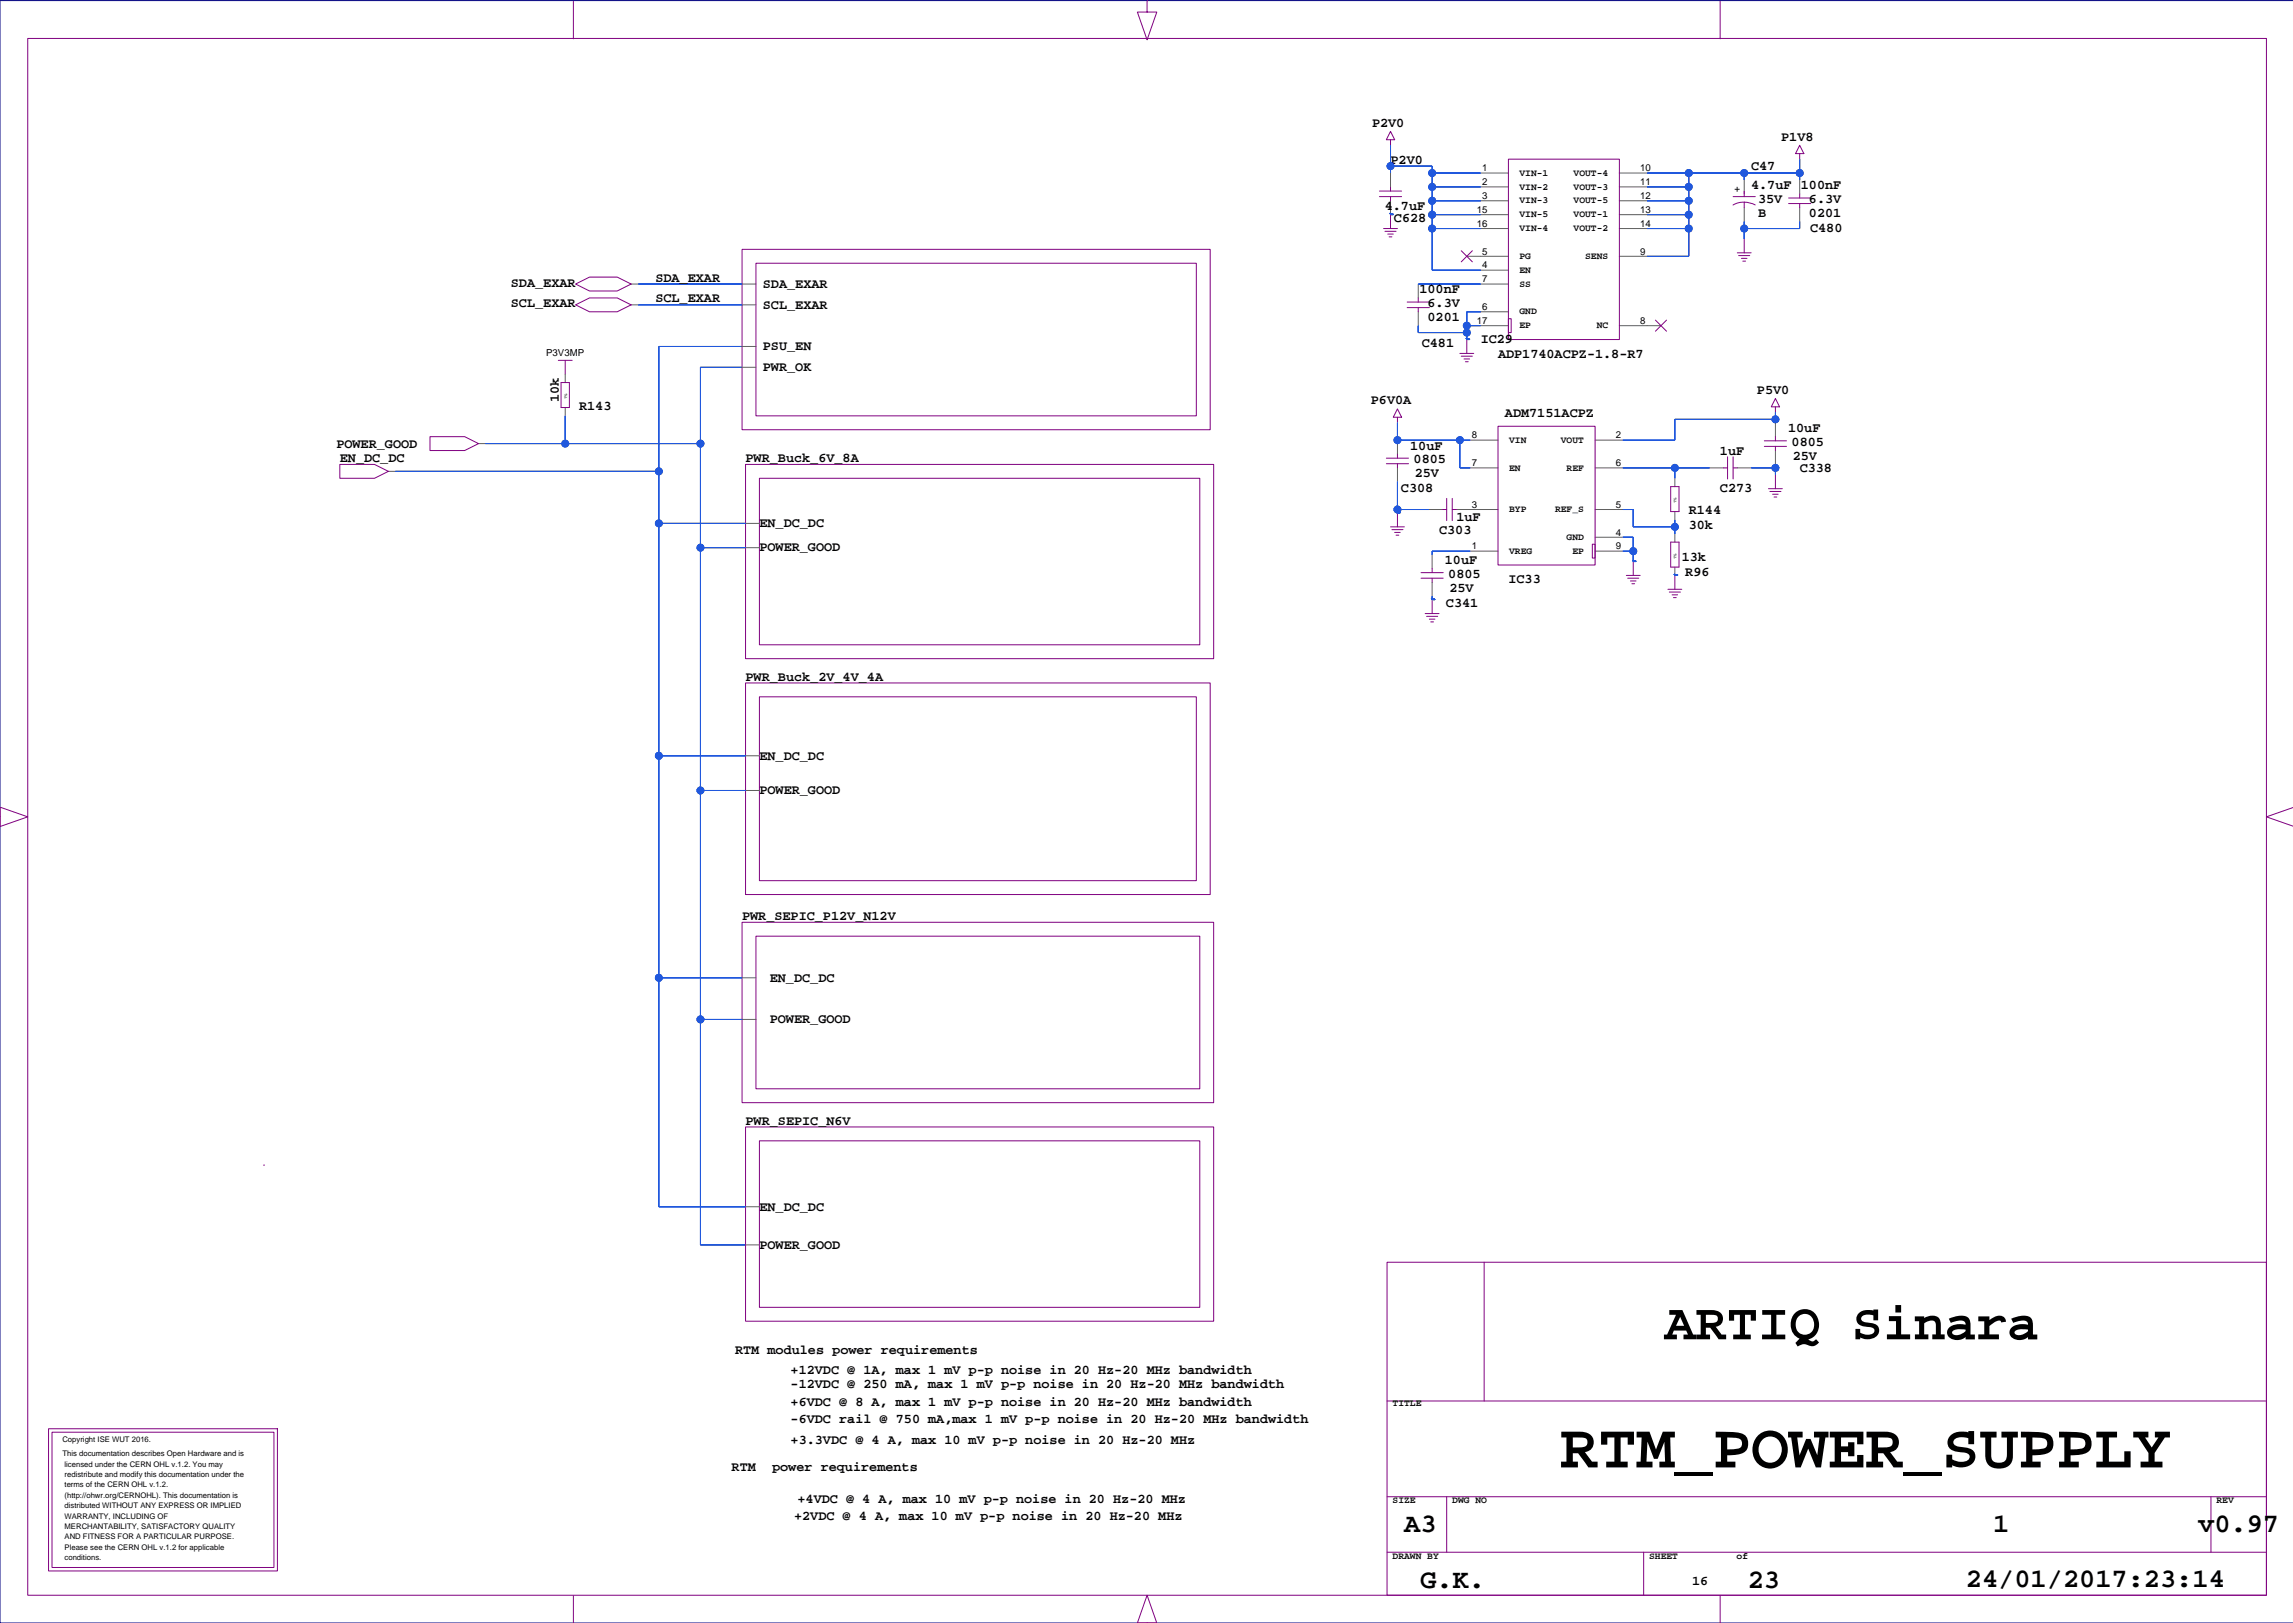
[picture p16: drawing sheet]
<svg xmlns="http://www.w3.org/2000/svg" width="420mm" height="297mm" viewBox="0 0 420 297" stroke-linecap="round" stroke-linejoin="round" font-family="sans-serif">
<defs><g id="words">
<text font-size="11.6" x="285.7" y="268.6">RTM_POWER_SUPPLY</text>
<text font-size="9.5" x="304.7" y="245.1">ARTIQ Sinara</text>
<g font-size="4.9">
<text x="257.1" y="280.4">A3</text>
<text x="364.9" y="280.4">1</text>
<text x="402.5" y="280.4">v0.97</text>
<text x="260" y="290.6">G.K.</text>
<text x="320" y="290.6">23</text>
<text x="359.9" y="290.4">24/01/2017:23:14</text>
</g>
<g font-size="2.5">
<text x="251.2" y="23.2">P2V0</text>
<text x="254.6" y="30">P2V0</text>
<text x="326.1" y="25.8">P1V8</text>
<text x="320.6" y="34.7">4.7uF</text>
<text x="320.6" y="31.1">C47</text>
<text x="329.7" y="34.7">100nF</text>
<text x="253.5" y="38.5">4.7uF</text>
<text x="255.2" y="40.6">C628</text>
<text x="321.9" y="37.2">35V</text>
<text x="321.9" y="39.7">B</text>
<text x="331.2" y="39.7">0201</text>
<text x="331.2" y="37.2">6.3V</text>
<text x="331.4" y="42.5">C480</text>
<text x="93.5" y="52.4">SDA_EXAR</text>
<text x="120" y="51.5">SDA_EXAR</text>
<text x="139.7" y="52.7">SDA_EXAR</text>
<text x="259.9" y="53.7">100nF</text>
<text x="93.5" y="56.3">SCL_EXAR</text>
<text x="120" y="55.4">SCL_EXAR</text>
<text x="139.7" y="56.5">SCL_EXAR</text>
<text x="261.3" y="58.8">0201</text>
<text x="261.3" y="56.3">6.3V</text>
<text x="139.7" y="64.1">PSU_EN</text>
<text x="260.3" y="63.5">C481</text>
<text x="271.1" y="62.8">IC29</text>
<text x="274.3" y="65.5">ADP1740ACPZ-1.8-R7</text>
<text x="139.7" y="67.9">PWR_OK</text>
<text x="102.3" y="73.6" transform="rotate(-90 102.3 73.6)">10k</text>
<text x="106" y="75">R143</text>
<text x="251" y="74">P6V0A</text>
<text x="275.5" y="76.3">ADM7151ACPZ</text>
<text x="321.7" y="72.1">P5V0</text>
<text x="61.6" y="82">POWER_GOOD</text>
<text x="258.2" y="82.3">10uF</text>
<text x="314.9" y="83.3">1uF</text>
<text x="327.4" y="79.1">10uF</text>
<text x="328" y="81.6">0805</text>
<text x="62.2" y="84.6">EN_DC_DC</text>
<text x="136.5" y="84.6">PWR_Buck_6V_8A</text>
<text x="258.8" y="84.8">0805</text>
<text x="259" y="87.4">25V</text>
<text x="328.2" y="84.2">25V</text>
<text x="329.5" y="86.3">C338</text>
<text x="256.5" y="90.1">C308</text>
<text x="266.6" y="95.4">1uF</text>
<text x="309.2" y="94.1">R144</text>
<text x="314.9" y="90.1">C273</text>
<text x="139" y="100.9">POWER_GOOD</text>
<text x="139" y="96.5">EN_DC_DC</text>
<text x="263.5" y="97.8">C303</text>
<text x="309.2" y="96.9">30k</text>
<text x="264.5" y="103.2">10uF</text>
<text x="265.2" y="105.8">0805</text>
<text x="276.2" y="106.6">IC33</text>
<text x="307.9" y="102.6">13k</text>
<text x="308.5" y="105.4">R96</text>
<text x="264.7" y="111.1">C341</text>
<text x="265.4" y="108.3">25V</text>
<text x="136.5" y="124.6">PWR_Buck_2V_4V_4A</text>
<text x="139" y="139">EN_DC_DC</text>
<text x="139" y="145.4">POWER_GOOD</text>
<text x="135.9" y="168.4">PWR_SEPIC_P12V_N12V</text>
<text x="140.9" y="179.6">EN_DC_DC</text>
<text x="140.9" y="187.3">POWER_GOOD</text>
<text x="136.5" y="205.8">PWR_SEPIC_N6V</text>
<text x="139" y="221.6">EN_DC_DC</text>
<text x="139" y="228.5">POWER_GOOD</text>
<text x="134.6" y="247.7">RTM modules power requirements</text>
<text x="144.7" y="251.5">+12VDC @ 1A, max 1 mV p-p noise in 20 Hz-20 MHz bandwidth</text>
<text x="144.7" y="254.1">-12VDC @ 250 mA, max 1 mV p-p noise in 20 Hz-20 MHz bandwidth</text>
<text x="144.7" y="257.2">+6VDC @ 8 A, max 1 mV p-p noise in 20 Hz-20 MHz bandwidth</text>
<text x="144.7" y="260.4">-6VDC rail @ 750 mA,max 1 mV p-p noise in 20 Hz-20 MHz bandwidth</text>
<text x="134" y="269.3">RTM</text>
<text x="141.4" y="269.3">power requirements</text>
<text x="144.7" y="264.2">+3.3VDC @ 4 A, max 10 mV p-p noise in 20 Hz-20 MHz</text>
<text x="146" y="275">+4VDC @ 4 A, max 10 mV p-p noise in 20 Hz-20 MHz</text>
<text x="145.4" y="278.2">+2VDC @ 4 A, max 10 mV p-p noise in 20 Hz-20 MHz</text>
<text x="309.8" y="290.1">16</text>
</g>
<g font-size="1.8">
<text x="271.4" y="31.4">1</text>
<text x="271.4" y="33.9">2</text>
<text x="278.2" y="32.2">VIN-1</text>
<text x="278.2" y="34.7">VIN-2</text>
<text x="288.1" y="32.2">VOUT-4</text>
<text x="288.1" y="34.7">VOUT-3</text>
<text x="300.3" y="31.4">10</text>
<text x="300.3" y="33.9">11</text>
<text x="317.5" y="35.2">+</text>
<text x="270.4" y="39">15</text>
<text x="270.4" y="41.5">16</text>
<text x="271.4" y="36.4">3</text>
<text x="278.2" y="37.2">VIN-3</text>
<text x="278.2" y="39.8">VIN-5</text>
<text x="288.1" y="37.2">VOUT-5</text>
<text x="288.1" y="39.8">VOUT-1</text>
<text x="300.3" y="36.4">12</text>
<text x="300.3" y="39">13</text>
<text x="300.3" y="41.5">14</text>
<text x="271.4" y="46.6">5</text>
<text x="278.2" y="47.4">PG</text>
<text x="278.2" y="42.3">VIN-4</text>
<text x="288.1" y="42.3">VOUT-2</text>
<text x="290.2" y="47.4">SENS</text>
<text x="300.3" y="46.6">9</text>
<text x="271.4" y="49.1">4</text>
<text x="271.4" y="51.7">7</text>
<text x="278.2" y="49.9">EN</text>
<text x="278.2" y="52.5">SS</text>
<text x="270.4" y="59.3">17</text>
<text x="271.4" y="56.7">6</text>
<text x="278.2" y="57.6">GND</text>
<text x="300.3" y="59.3">8</text>
<text x="100" y="65.1">P3V3MP</text>
<text x="278.2" y="60.1">EP</text>
<text x="292.3" y="60.1">NC</text>
<text x="269.5" y="80.2">8</text>
<text x="276.3" y="81">VIN</text>
<text x="285.8" y="81">VOUT</text>
<text x="295.8" y="80.2">2</text>
<text x="269.5" y="85.3">7</text>
<text x="276.3" y="86.1">EN</text>
<text x="286.8" y="86.1">REF</text>
<text x="295.8" y="85.3">6</text>
<text x="269.5" y="92.9">3</text>
<text x="276.3" y="93.7">BYP</text>
<text x="284.7" y="93.7">REF_S</text>
<text x="295.8" y="92.9">5</text>
<text x="269.5" y="100.6">1</text>
<text x="276.3" y="101.4">VREG</text>
<text x="286.8" y="98.8">GND</text>
<text x="287.9" y="101.4">EP</text>
<text x="295.8" y="98">4</text>
<text x="295.8" y="100.6">9</text>
<text x="255" y="257.4">TITLE</text>
<text x="255" y="275.2">SIZE</text>
<text x="265.9" y="275.2">DWG NO</text>
<text x="405.8" y="275.2">REV</text>
<text x="255" y="285.3">DRAWN BY</text>
<text x="301.9" y="285.3">SHEET</text>
<text x="317.9" y="285.3">of</text>
</g>
<g font-size="1.4">
<text x="11.4" y="264">Copyright ISE WUT 2016.</text>
<text x="11.4" y="266.5">This documentation describes Open Hardware and is</text>
<text x="11.8" y="268.4">licensed under the CERN OHL v.1.2. You may</text>
<text x="11.8" y="274.1">(http://ohwr.org/CERNOHL). This documentation is</text>
<text x="11.8" y="272.2">terms of the CERN OHL v.1.2.</text>
<text x="11.8" y="270.3">redistribute and modify this documentation under the</text>
<text x="11.8" y="281.7">AND FITNESS FOR A PARTICULAR PURPOSE.</text>
<text x="11.8" y="279.8">MERCHANTABILITY, SATISFACTORY QUALITY</text>
<text x="11.8" y="277.9">WARRANTY, INCLUDING OF</text>
<text x="11.8" y="276">distributed WITHOUT ANY EXPRESS OR IMPLIED</text>
<text x="11.8" y="285.5">conditions.</text>
<text x="11.8" y="283.6">Please see the CERN OHL v.1.2 for applicable</text>
</g>
<g font-size=".7">
<text x="103.8" y="73.1" transform="rotate(-90 103.8 73.1)">1%</text>
<text x="307" y="92.1" transform="rotate(-90 307 92.1)">1%</text>
<text x="307" y="102.3" transform="rotate(-90 307 102.3)">1%</text>
</g>
</g></defs>
<path d="M419.9 .1h-419.9v296.9h419.9" fill="none" stroke="#000080" stroke-width=".18"/>
<g fill="none" stroke="#606060" stroke-width=".18">
<path d="M254.6 39.3h.1M254.6 26.6h.1M254.6 31.7v2.5M254.6 36.7v2.6M271.1 31.7h5.1M271.1 34.2h5.1M271.1 36.7h5.1M271.1 39.3h5.1M296.5 31.7h5.1M296.5 34.2h5.1M296.5 36.7h5.1M296.5 39.3h5.1"/>
<path d="M319.3 32.9v2.6M319.3 38v2.6M329.5 29.1h.1M329.5 32.9v2.6M329.5 38v2.6M115.5 52h1.3M115.5 55.8h1.3M135.9 52h2.5M135.9 55.8h2.5M259.7 52v2.5M259.7 57.1v2.5M268.5 46.9h7.7"/>
<path d="M271.1 59.6h5.1M271.1 49.4h5.1M271.1 57.1h5.1M271.1 52h5.1M271.1 41.8h5.1M296.5 59.6h7.6M296.5 46.9h5.1M296.5 41.8h5.1M319.3 43.7h.1M103.5 68.5h.1M103.5 68.5v1.5M103.5 74.6v1.5"/>
<path d="M135.9 67.2h2.5M135.9 63.4h2.5M255.8 77.4h.1M268.5 62.1h.1M325 75.5h.1M325 77.4v2.5M71.1 86.3h1.3M87.6 81.2h1.3M136.5 95.8h2.5M255.8 93.9h.1M255.8 80.6v2.5M255.8 85.6v2.6"/>
<path d="M261.6 93.3h2.5M266.6 93.3h7.7M269.2 80.6h5.1M269.2 85.6h5.1M292 80.6h5.1M292 93.3h5.1M292 98.3h5.1M292 85.6h5.1M306.6 87.5v1.6M306.6 93.6v1.6M306.6 97.7v1.5M313 85.6h2.5"/>
<path d="M318.1 85.6h2.5M325 86.9h.1M325 82.5v2.5M136.5 100.2h2.5M262.2 109.8h.1M262.2 101.5v2.5M262.2 106.6v2.5M269.2 100.9h5.1M292 100.9h5.1M299 102.8h.1M306.6 105.3h.1M306.6 103.8v1.5"/>
<path d="M136.5 138.3h2.5M136.5 144.7h2.5M135.9 179h2.5M135.9 186.6h2.5M136.5 227.8h2.5M136.5 220.9h2.5"/>
</g>
<g fill="none" stroke="#800080" stroke-width=".18">
<path d="M210 0v2.2h1.8l-1.8 5.1-1.8-5.1h1.8M5.1 7h409.8v285h-409.8zM105 .2v6.9M314.9 .2v6.9M252.5 36h4.1M252.5 35h4.1M254.6 24.1l.7 1.5h-1.5zM254.6 25.6v1M254.6 34.2v.8M254.6 36v.7M254.6 39.3v2.5M276.2 29.1h20.3v33h-20.3z"/>
<path d="M317.3 36h4.1M319.3 35v1M319.3 37v1M319.3 37l.9 .1 1.1 .4M319.4 37l-1.3 .2-.8 .3M327.5 36.2h4M327.5 37.3h4M329.5 26.6l.8 1.5h-1.6zM329.5 28.1v1M329.5 35.5v.7M329.5 37.3v.7M105.4 52l2.5-1.3h5.1l2.5 1.3-2.5 1.3h-5.1z"/>
<path d="M105.4 55.8l2.5-1.3h5.1l2.5 1.3-2.5 1.3h-5.1zM135.9 45.6h85.7v33h-85.7zM138.4 48.2h80.6v27.9h-80.6zM253.3 41.8h2.5M253.6 42.3h2M254.1 42.8h1M254.3 43.4h.5M257.6 55.3h4.1M257.6 56.3h4.1M259.7 54.5v.8M259.7 56.3v.8M267.5 45.9l2.1 2"/>
<path d="M269.6 45.9l-2.1 2M276.2 58.3h.5v2.6h-.5zM303.1 58.6l2 2M305.1 58.6l-2 2M318.1 46.3h2.5M318.3 46.8h2M318.8 47.3h1M319.1 47.8h.5M319.3 43.7v2.6M78.7 79.9h6.4l2.5 1.3-2.5 1.3h-6.4zM102.2 66h2.6M102.7 70h1.5v4.6h-1.5z"/>
<path d="M103.5 66v2.5M255.8 74.8l.8 1.6h-1.5zM255.8 76.4v1M267.3 64.7h2.5M267.5 65.2h2.1M268 65.7h1.1M268.3 66.2h.5M268.5 62.1v2.6M274.3 78h17.7v25.4h-17.7zM325 72.9l.8 1.6h-1.5zM325 74.5v1M325 79.9v.8"/>
<path d="M62.2 85h6.4l2.5 1.3-2.5 1.2h-6.4zM136.5 85h85.7v35.5h-85.7zM139 87.5h80.7v30.5h-80.7zM253.8 83.9h4.1M253.8 84.9h4.1M254.6 96.4h2.5M254.8 96.9h2.1M255.3 97.4h1.1M255.6 97.9h.5M255.8 83.1v.8M255.8 84.9v.7M255.8 93.9v2.5"/>
<path d="M264.1 93.3h.8M264.9 91.2v4.1M265.9 91.2v4.1M265.9 93.3h.7M291.5 99.6h.5v2.5h-.5zM305.9 89.1h1.5v4.5h-1.5zM305.9 99.2h1.5v4.6h-1.5zM315.5 85.6h.8M316.3 83.6v4.1M317.3 83.6v4.1M317.3 85.6h.8M323 80.7h4.1"/>
<path d="M323 81.7h4.1M323.8 89.4h2.5M324 89.9h2.1M324.5 90.5h1.1M324.8 91h.5M325 81.7v.8M325 86.9v2.5M260.2 105.8h4M260.2 104.8h4M260.9 112.3h2.6M261.2 112.8h2M261.7 113.3h1"/>
<path d="M261.9 113.8h.5M262.2 104v.8M262.2 105.8v.8M262.2 109.8v2.5M297.7 105.3h2.6M298 105.8h2M298.5 106.3h1M298.8 106.8h.5M299 102.8v2.5M305.4 107.9h2.5M305.6 108.4h2.1M306.1 108.9h1"/>
<path d="M306.4 109.4h.5M306.6 105.3v2.6M136.5 125h85.1v38.7h-85.1zM139 127.5h80v33.7h-80zM-.1 149.5l.1-1.8 5.1 1.8-5.1 1.8v-1.8M419.9 147.8l-5 1.7 5 1.7M135.9 168.8h86.3v33h-86.3zM138.4 171.3h81.3v28h-81.3zM48.2 213.2h.1M136.5 206.3h85.7v35.5h-85.7zM139 208.8h80.7v30.5h-80.7zM253.9 231h161v61h-161z"/>
<path d="M271.7 231v25.4M253.9 256.4h161M8.9 261.5h41.9v26h-41.9zM9.5 262.1h40.7v24.8h-40.7zM253.9 273.9h161M264.9 273.9v10.2M404.8 273.9v10.2M105 292v5.1M210 297h1.8l-1.8-5-1.8 5 1.8 .1M253.9 284.1h161M300.9 284.1v7.9M314.9 292v5.1"/>
</g>
<g fill="#2058dd" stroke="#2058dd" stroke-width=".18">
<path d="M259.7 52h11.4z" fill-rule="evenodd"/>
<path d="M268.5 61.9v.2z" fill-rule="evenodd"/>
<path d="M268.4 61.9h.1z" fill-rule="evenodd"/>
<path d="M268.4 61.9v.1z" fill-rule="evenodd"/>
<path d="M268.4 62h.7z" fill-rule="evenodd"/>
<path d="M269.1 62v.1z" fill-rule="evenodd"/>
<path d="M268.5 62.1h.6z" fill-rule="evenodd"/>
<path d="M259.7 59.6v1.3z" fill-rule="evenodd"/>
<path d="M259.7 60.9h8.8z" fill-rule="evenodd"/>
<path d="M268.5 57.1v2.5z" fill-rule="evenodd"/>
<path d="M268.5 59.6h2.6z" fill-rule="evenodd"/>
<path d="M268.5 57.1h2.6z" fill-rule="evenodd"/>
<path d="M268.5 60.9v1.2z" fill-rule="evenodd"/>
<path d="M268.5 59.6v1.3z" fill-rule="evenodd"/>
<path d="M329.5 40.6v1.2z" fill-rule="evenodd"/>
<path d="M319.3 41.8h10.2z" fill-rule="evenodd"/>
<path d="M319.3 40.6v1.2z" fill-rule="evenodd"/>
<path d="M319.3 41.8v1.9z" fill-rule="evenodd"/>
<path d="M329.5 31.7v1.2z" fill-rule="evenodd"/>
<path d="M319.3 31.7v1.2z" fill-rule="evenodd"/>
<path d="M301.6 31.7h7.6z" fill-rule="evenodd"/>
<path d="M301.6 34.2h7.6z" fill-rule="evenodd"/>
<path d="M301.6 41.8h7.6z" fill-rule="evenodd"/>
<path d="M301.6 46.9h7.6z" fill-rule="evenodd"/>
<path d="M309.2 41.8v5.1z" fill-rule="evenodd"/>
<path d="M329.5 29.1v2.6z" fill-rule="evenodd"/>
<path d="M309.2 34.2v2.5z" fill-rule="evenodd"/>
<path d="M309.2 31.7v2.5z" fill-rule="evenodd"/>
<path d="M309.2 39.3v2.5z" fill-rule="evenodd"/>
<path d="M309.2 36.7v2.6z" fill-rule="evenodd"/>
<path d="M309.2 31.7h10.1z" fill-rule="evenodd"/>
<path d="M319.3 31.7h10.2z" fill-rule="evenodd"/>
<path d="M301.6 36.7h7.6z" fill-rule="evenodd"/>
<path d="M301.6 39.3h7.6z" fill-rule="evenodd"/>
<path d="M254.6 39v.3z" fill-rule="evenodd"/>
<path d="M254.5 39h.1z" fill-rule="evenodd"/>
<path d="M254.5 39v.2z" fill-rule="evenodd"/>
<path d="M254.5 39.2h.6z" fill-rule="evenodd"/>
<path d="M255.1 39.2v.1z" fill-rule="evenodd"/>
<path d="M254.6 39.3h.5z" fill-rule="evenodd"/>
<path d="M128.2 227.8h8.3z" fill-rule="evenodd"/>
<path d="M128.2 186.6v41.2z" fill-rule="evenodd"/>
<path d="M103.5 76.1v5.1z" fill-rule="evenodd"/>
<path d="M88.9 81.2h14.6z" fill-rule="evenodd"/>
<path d="M128.2 67.2v14z" fill-rule="evenodd"/>
<path d="M128.2 186.6h7.7z" fill-rule="evenodd"/>
<path d="M128.2 144.7h8.3z" fill-rule="evenodd"/>
<path d="M128.2 81.2v19z" fill-rule="evenodd"/>
<path d="M128.2 100.2h8.3z" fill-rule="evenodd"/>
<path d="M128.2 100.2v44.5z" fill-rule="evenodd"/>
<path d="M103.5 81.2h24.7z" fill-rule="evenodd"/>
<path d="M128.2 144.7v41.9z" fill-rule="evenodd"/>
<path d="M128.2 67.2h7.7z" fill-rule="evenodd"/>
<path d="M120.6 63.4h15.3z" fill-rule="evenodd"/>
<path d="M120.6 63.4v22.9z" fill-rule="evenodd"/>
<path d="M120.6 220.9h15.9z" fill-rule="evenodd"/>
<path d="M120.6 179h15.3z" fill-rule="evenodd"/>
<path d="M120.6 86.3v9.5z" fill-rule="evenodd"/>
<path d="M120.6 95.8h15.9z" fill-rule="evenodd"/>
<path d="M120.6 95.8v42.5z" fill-rule="evenodd"/>
<path d="M120.6 138.3h15.9z" fill-rule="evenodd"/>
<path d="M120.6 138.3v40.7z" fill-rule="evenodd"/>
<path d="M120.6 179v41.9z" fill-rule="evenodd"/>
<path d="M72.4 86.3h48.2z" fill-rule="evenodd"/>
<path d="M262.2 100.9h7z" fill-rule="evenodd"/>
<path d="M262.2 100.9v.6z" fill-rule="evenodd"/>
<path d="M299 102.5v.3z" fill-rule="evenodd"/>
<path d="M298.9 102.5h.1z" fill-rule="evenodd"/>
<path d="M298.9 102.5v.1z" fill-rule="evenodd"/>
<path d="M298.9 102.6h.6z" fill-rule="evenodd"/>
<path d="M299.5 102.6v.2z" fill-rule="evenodd"/>
<path d="M299 102.8h.5z" fill-rule="evenodd"/>
<path d="M299 98.3v2.6z" fill-rule="evenodd"/>
<path d="M297.1 98.3h1.9z" fill-rule="evenodd"/>
<path d="M299 100.9v1.9z" fill-rule="evenodd"/>
<path d="M297.1 100.9h1.9z" fill-rule="evenodd"/>
<path d="M297.1 80.6h9.5z" fill-rule="evenodd"/>
<path d="M306.6 76.7v3.9z" fill-rule="evenodd"/>
<path d="M306.6 76.7h18.4z" fill-rule="evenodd"/>
<path d="M325 76.7v.7z" fill-rule="evenodd"/>
<path d="M325 75.5v1.2z" fill-rule="evenodd"/>
<path d="M325 85v.6z" fill-rule="evenodd"/>
<path d="M325 85.6v1.3z" fill-rule="evenodd"/>
<path d="M320.6 85.6h4.4z" fill-rule="evenodd"/>
<path d="M255.8 93.6v.3z" fill-rule="evenodd"/>
<path d="M255.7 93.6h.1z" fill-rule="evenodd"/>
<path d="M255.7 93.6v.2z" fill-rule="evenodd"/>
<path d="M255.7 93.8h.7z" fill-rule="evenodd"/>
<path d="M256.4 93.8v.1z" fill-rule="evenodd"/>
<path d="M255.8 93.9h.6z" fill-rule="evenodd"/>
<path d="M255.8 93.3h5.8z" fill-rule="evenodd"/>
<path d="M255.8 93.3v.6z" fill-rule="evenodd"/>
<path d="M255.8 88.2v5.1z" fill-rule="evenodd"/>
<path d="M262.2 109.5v.3z" fill-rule="evenodd"/>
<path d="M262.1 109.5h.1z" fill-rule="evenodd"/>
<path d="M262.1 109.5v.1z" fill-rule="evenodd"/>
<path d="M262.1 109.6h.6z" fill-rule="evenodd"/>
<path d="M262.7 109.6v.2z" fill-rule="evenodd"/>
<path d="M262.2 109.8h.5z" fill-rule="evenodd"/>
<path d="M262.2 109.1v.7z" fill-rule="evenodd"/>
<path d="M306.6 105.1v.2z" fill-rule="evenodd"/>
<path d="M306.5 105.1h.1z" fill-rule="evenodd"/>
<path d="M306.5 105.1v.1z" fill-rule="evenodd"/>
<path d="M306.5 105.2h.6z" fill-rule="evenodd"/>
<path d="M307.1 105.2v.1z" fill-rule="evenodd"/>
<path d="M306.6 105.3h.5z" fill-rule="evenodd"/>
<path d="M306.6 96.4v1.3z" fill-rule="evenodd"/>
<path d="M297.1 93.3h1.9z" fill-rule="evenodd"/>
<path d="M299 93.3v3.1z" fill-rule="evenodd"/>
<path d="M299 96.4h7.6z" fill-rule="evenodd"/>
<path d="M306.6 95.2v1.2z" fill-rule="evenodd"/>
<path d="M297.1 85.6h9.5z" fill-rule="evenodd"/>
<path d="M306.6 85.6h6.4z" fill-rule="evenodd"/>
<path d="M306.6 85.6v1.9z" fill-rule="evenodd"/>
<path d="M267.3 85.6h1.9z" fill-rule="evenodd"/>
<path d="M267.3 80.6h1.9z" fill-rule="evenodd"/>
<path d="M255.8 77.4v3.2z" fill-rule="evenodd"/>
<path d="M267.3 80.6v5z" fill-rule="evenodd"/>
<path d="M255.8 80.6h11.5z" fill-rule="evenodd"/>
<path d="M262.2 49.4h8.9z" fill-rule="evenodd"/>
<path d="M262.2 41.8v7.6z" fill-rule="evenodd"/>
<path d="M254.6 26.6v3.8z" fill-rule="evenodd"/>
<path d="M254.6 30.4v1.3z" fill-rule="evenodd"/>
<path d="M262.2 39.3h8.9z" fill-rule="evenodd"/>
<path d="M262.2 31.7h8.9z" fill-rule="evenodd"/>
<path d="M262.2 36.7v2.6z" fill-rule="evenodd"/>
<path d="M262.2 31.7v2.5z" fill-rule="evenodd"/>
<path d="M254.6 30.4h7.6z" fill-rule="evenodd"/>
<path d="M262.2 30.4v1.3z" fill-rule="evenodd"/>
<path d="M262.2 39.3v2.5z" fill-rule="evenodd"/>
<path d="M262.2 41.8h8.9z" fill-rule="evenodd"/>
<path d="M262.2 34.2h8.9z" fill-rule="evenodd"/>
<path d="M262.2 36.7h8.9z" fill-rule="evenodd"/>
<path d="M262.2 34.2v2.5z" fill-rule="evenodd"/>
<path d="M116.8 52h19.1z" fill-rule="evenodd"/>
<path d="M116.8 55.8h19.1z" fill-rule="evenodd"/>
<circle cx="268.5" cy="60.9" r=".63"/>
<circle cx="268.5" cy="59.6" r=".63"/>
<circle cx="319.3" cy="41.8" r=".63"/>
<circle cx="309.2" cy="34.2" r=".63"/>
<circle cx="309.2" cy="41.8" r=".63"/>
<circle cx="309.2" cy="31.7" r=".63"/>
<circle cx="319.3" cy="31.7" r=".63"/>
<circle cx="329.5" cy="31.7" r=".63"/>
<circle cx="309.2" cy="36.7" r=".63"/>
<circle cx="309.2" cy="39.3" r=".63"/>
<circle cx="128.2" cy="100.2" r=".63"/>
<circle cx="103.5" cy="81.2" r=".63"/>
<circle cx="128.2" cy="81.2" r=".63"/>
<circle cx="128.2" cy="186.6" r=".63"/>
<circle cx="128.2" cy="144.7" r=".63"/>
<circle cx="120.6" cy="95.8" r=".63"/>
<circle cx="120.6" cy="138.3" r=".63"/>
<circle cx="120.6" cy="179" r=".63"/>
<circle cx="120.6" cy="86.3" r=".63"/>
<circle cx="299" cy="100.9" r=".63"/>
<circle cx="325" cy="76.7" r=".63"/>
<circle cx="325" cy="85.6" r=".63"/>
<circle cx="255.8" cy="93.3" r=".63"/>
<circle cx="306.6" cy="96.4" r=".63"/>
<circle cx="306.6" cy="85.6" r=".63"/>
<circle cx="255.8" cy="80.6" r=".63"/>
<circle cx="267.3" cy="80.6" r=".63"/>
<circle cx="254.6" cy="30.4" r=".63"/>
<circle cx="262.2" cy="31.7" r=".63"/>
<circle cx="262.2" cy="39.3" r=".63"/>
<circle cx="262.2" cy="41.8" r=".63"/>
<circle cx="262.2" cy="36.7" r=".63"/>
<circle cx="262.2" cy="34.2" r=".63"/>
</g>
<g fill="none" stroke="#2058dd" stroke-width=".18">
<path d="M254.5 39v.2h.6v.1h-.5v-.3zM254.6 26.6v5.1M254.6 30.4h7.6v19h8.9M262.2 31.7h8.9M262.2 34.2h8.9M262.2 36.7h8.9M262.2 39.3h8.9M301.6 31.7h27.9M301.6 34.2h7.6M301.6 36.7h7.6M301.6 39.3h7.6M309.2 31.7v15.2h-7.6"/>
<path d="M319.3 31.7v1.2M329.5 29.1v3.8M116.8 52h19.1M116.8 55.8h19.1M259.7 52h11.4M259.7 59.6v1.3h8.8M262.2 41.8h8.9M268.5 59.6h2.6M271.1 46.9h.1M271.1 57.1h-2.6v5h.6v-.1h-.7l.1-.1M301.6 59.6h.1M301.6 41.8h7.6"/>
<path d="M319.3 40.6v3.1M329.5 40.6v1.2h-10.2M103.5 68.5h.1M103.5 76.1v5.1M135.9 67.2h-7.7v160.6h8.3M135.9 63.4h-15.3v157.5h15.9M255.8 77.4v3.2h13.4M325 76.7h-18.4v3.9h-9.5M325 75.5v1.9M72.4 86.3h48.2M88.9 81.2h39.3M120.6 95.8h15.9"/>
<path d="M255.8 80.6h.1M255.8 88.2v5.7h.6v-.1h-.7l.1-.2M255.8 93.3h5.8M267.3 80.6v5h1.9M269.2 93.3h.1M297.1 93.3h1.9v3.1h7.6M297.1 98.3h1.9v4.5h.5v-.2h-.6l.1-.1M297.1 85.6h15.9M306.6 85.6v1.9M306.6 95.2v2.5M320.6 85.6h4.4M325 85v1.9"/>
<path d="M128.2 100.2h8.3M262.2 109.1v.7h.5v-.2h-.6l.1-.1M269.2 100.9h-7v.6M297.1 100.9h1.9M306.5 105.1v.1h.6v.1h-.5v-.2zM120.6 138.3h15.9M128.2 144.7h8.3M120.6 179h15.3M128.2 186.6h7.7"/>
<circle cx="254.6" cy="30.4" r=".63"/>
<circle cx="262.2" cy="36.7" r=".63"/>
<circle cx="262.2" cy="34.2" r=".63"/>
<circle cx="262.2" cy="31.7" r=".63"/>
<circle cx="262.2" cy="39.3" r=".63"/>
<circle cx="309.2" cy="36.7" r=".63"/>
<circle cx="309.2" cy="34.2" r=".63"/>
<circle cx="309.2" cy="31.7" r=".63"/>
<circle cx="309.2" cy="39.3" r=".63"/>
<circle cx="319.3" cy="31.7" r=".63"/>
<circle cx="329.5" cy="31.7" r=".63"/>
<circle cx="262.2" cy="41.8" r=".63"/>
<circle cx="268.5" cy="59.6" r=".63"/>
<circle cx="309.2" cy="41.8" r=".63"/>
<circle cx="319.3" cy="41.8" r=".63"/>
<circle cx="268.5" cy="60.9" r=".63"/>
<circle cx="325" cy="76.7" r=".63"/>
<circle cx="103.5" cy="81.2" r=".63"/>
<circle cx="120.6" cy="95.8" r=".63"/>
<circle cx="120.6" cy="86.3" r=".63"/>
<circle cx="128.2" cy="81.2" r=".63"/>
<circle cx="255.8" cy="80.6" r=".63"/>
<circle cx="255.8" cy="93.3" r=".63"/>
<circle cx="267.3" cy="80.6" r=".63"/>
<circle cx="306.6" cy="96.4" r=".63"/>
<circle cx="306.6" cy="85.6" r=".63"/>
<circle cx="325" cy="85.6" r=".63"/>
<circle cx="128.2" cy="100.2" r=".63"/>
<circle cx="299" cy="100.9" r=".63"/>
<circle cx="120.6" cy="138.3" r=".63"/>
<circle cx="128.2" cy="144.7" r=".63"/>
<circle cx="120.6" cy="179" r=".63"/>
<circle cx="128.2" cy="186.6" r=".63"/>
</g>
<use href="#words"/>
</svg>
